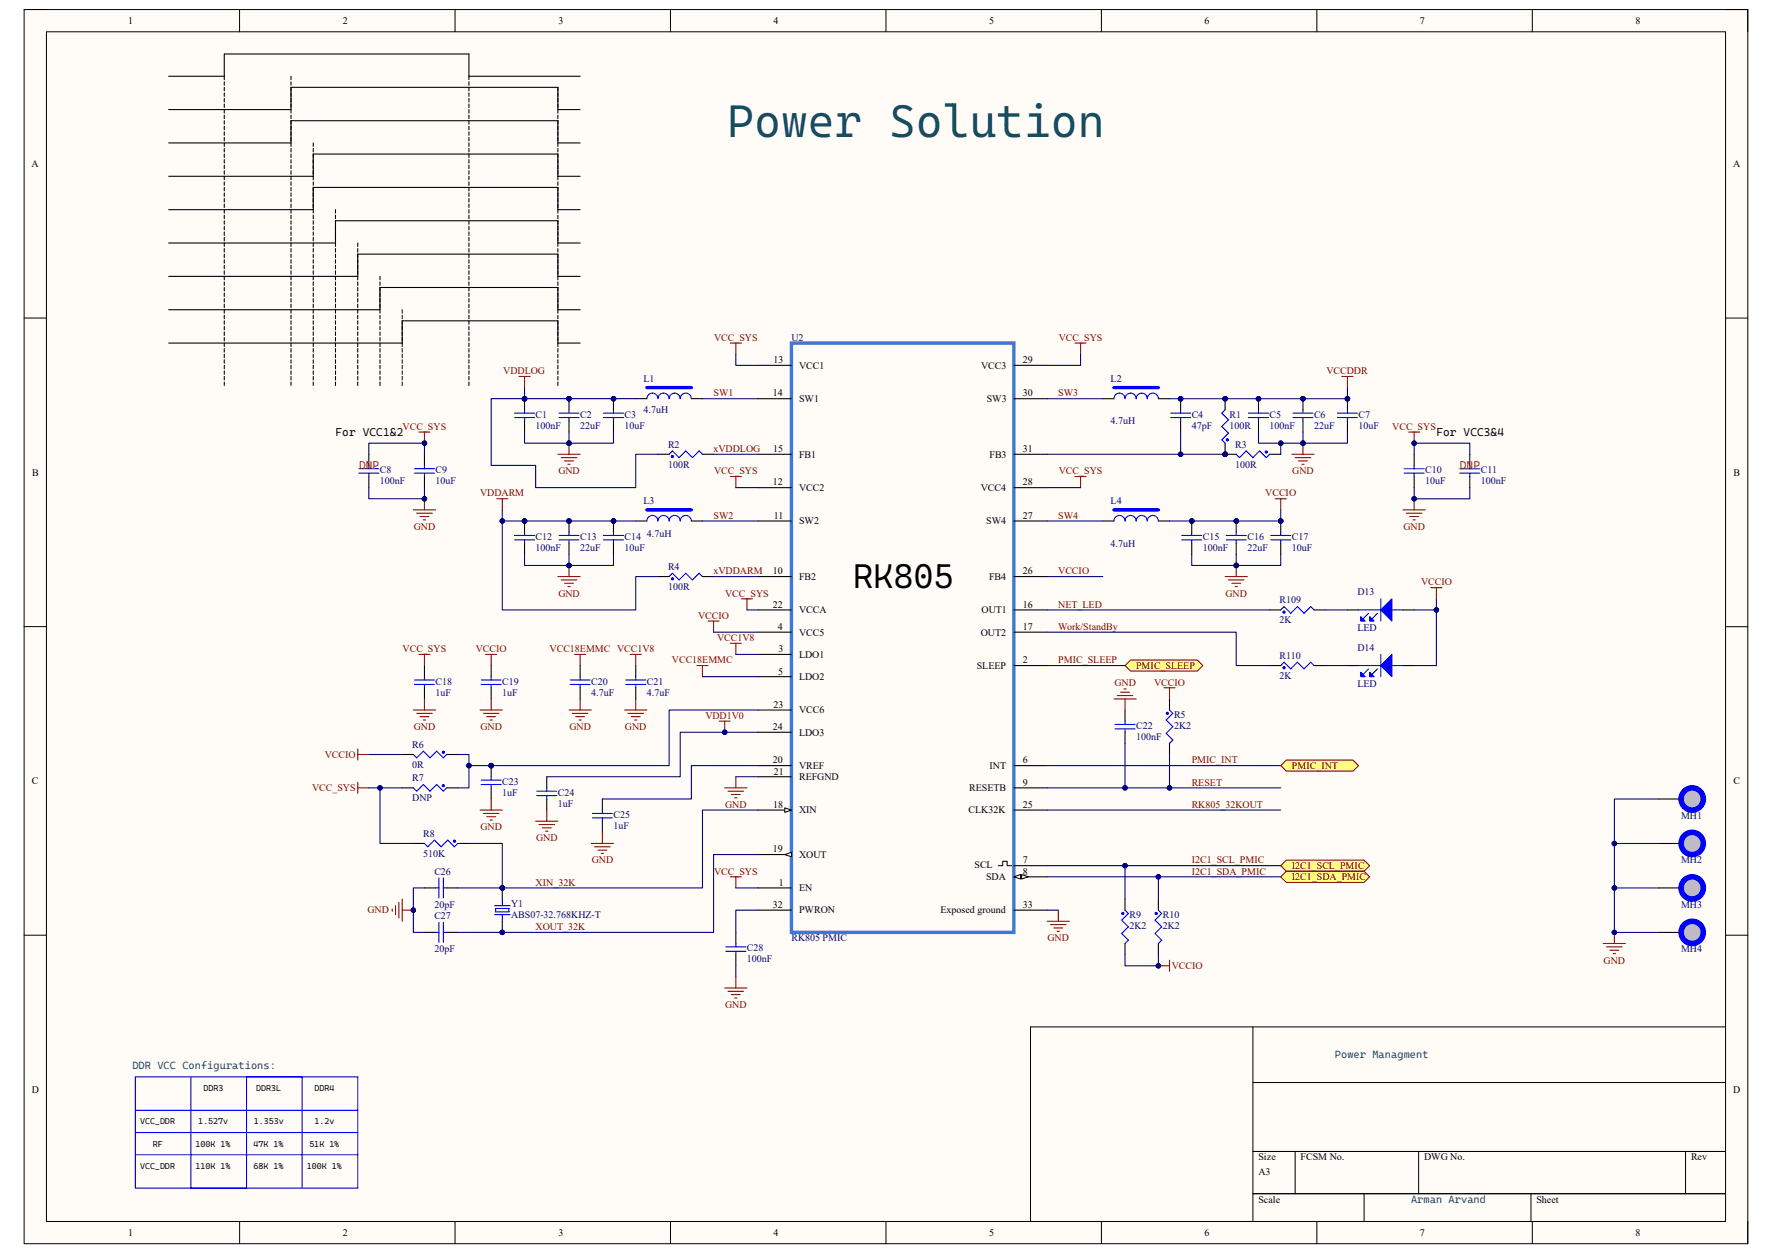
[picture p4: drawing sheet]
<svg xmlns="http://www.w3.org/2000/svg" width="420mm" height="297mm" viewBox="0 0 420 297" stroke-linecap="round" stroke-linejoin="round" font-family="sans-serif">
<defs><g id="words">
<text font-size="10.9" fill="#134f5c" x="172.4" y="32.4">Power Solution</text>
<text font-size="8.2" x="202.2" y="139.5">RK805</text>
<g font-size="2.7">
<text x="79.5" y="103.3">For VCC1&amp;2</text>
<text x="340.4" y="103.3">For VCC3&amp;4</text>
</g>
<g font-size="2.7" fill="#f00">
<text x="85.1" y="111.3">DNP</text>
<text x="346" y="111.3">DNP</text>
</g>
<g font-size="2.5" fill="#134f5c">
<text x="316.4" y="250.9">Power Managment</text>
<text x="31.4" y="253.5">DDR VCC Configurations:</text>
<text x="334.4" y="285.1">Arman Arvand</text>
</g>
<g font-size="2.4">
<text x="30.4" y="5.7">1</text>
<text x="81.2" y="5.7">2</text>
<text x="132.4" y="5.7">3</text>
<text x="183.3" y="5.7">4</text>
<text x="234.5" y="5.7">5</text>
<text x="285.5" y="5.7">6</text>
<text x="336.5" y="5.7">7</text>
<text x="387.6" y="5.7">8</text>
<text x="7.5" y="39.6">A</text>
<text x="410.8" y="39.6">A</text>
<text x="183.3" y="86.1">13</text>
<text x="189.4" y="87.4">VCC1</text>
<text x="232.5" y="87.4">VCC3</text>
<text x="242.4" y="86.1">29</text>
<text x="183.2" y="94">14</text>
<text x="189.4" y="95.3">SW1</text>
<text x="233.9" y="95.3">SW3</text>
<text x="242.4" y="94">30</text>
<text x="183.3" y="107.1">15</text>
<text x="242.4" y="107.1">31</text>
<text x="7.6" y="112.8">B</text>
<text x="189.4" y="108.5">FB1</text>
<text x="234.5" y="108.5">FB3</text>
<text x="410.9" y="112.8">B</text>
<text x="183.2" y="115.1">12</text>
<text x="189.4" y="116.4">VCC2</text>
<text x="232.5" y="116.4">VCC4</text>
<text x="242.4" y="115.1">28</text>
<text x="183.4" y="123">11</text>
<text x="189.4" y="124.3">SW2</text>
<text x="233.8" y="124.3">SW4</text>
<text x="242.4" y="123">27</text>
<text x="183.2" y="136.1">10</text>
<text x="189.4" y="137.5">FB2</text>
<text x="234.4" y="137.5">FB4</text>
<text x="242.4" y="136.1">26</text>
<text x="183.2" y="144.1">22</text>
<text x="184.4" y="149.4">4</text>
<text x="189.4" y="145.4">VCCA</text>
<text x="232.7" y="145.4">OUT1</text>
<text x="242.4" y="144.1">16</text>
<text x="242.4" y="149.4">17</text>
<text x="184.5" y="154.6">3</text>
<text x="189.4" y="155.9">LDO1</text>
<text x="189.4" y="150.7">VCC5</text>
<text x="232.5" y="150.7">OUT2</text>
<text x="184.4" y="159.9">5</text>
<text x="189.4" y="161.2">LDO2</text>
<text x="231.5" y="158.5">SLEEP</text>
<text x="242.4" y="157.2">2</text>
<text x="183.3" y="167.8">23</text>
<text x="183.2" y="173.1">24</text>
<text x="189.4" y="169.1">VCC6</text>
<text x="189.4" y="174.4">LDO3</text>
<text x="7.6" y="185.9">C</text>
<text x="183.2" y="181">20</text>
<text x="183.4" y="183.6">21</text>
<text x="189.4" y="182.3">VREF</text>
<text x="189.4" y="184.9">REFGND</text>
<text x="234.5" y="182.3">INT</text>
<text x="242.4" y="181">6</text>
<text x="410.8" y="185.9">C</text>
<text x="183.2" y="191.5">18</text>
<text x="229.7" y="187.5">RESETB</text>
<text x="242.4" y="186.2">9</text>
<text x="242.4" y="191.5">25</text>
<text x="189.4" y="192.8">XIN</text>
<text x="229.6" y="192.8">CLK32K</text>
<text x="183.2" y="202.1">19</text>
<text x="189.4" y="203.4">XOUT</text>
<text x="184.6" y="209.9">1</text>
<text x="231" y="205.9">SCL</text>
<text x="233.7" y="208.6">SDA</text>
<text x="242.4" y="204.7">7</text>
<text x="242.4" y="207.3">8</text>
<text x="183.2" y="215.2">32</text>
<text x="189.4" y="211.3">EN</text>
<text x="242.4" y="215.2">33</text>
<text x="189.4" y="216.5">PWRON</text>
<text x="222.9" y="216.5">Exposed ground</text>
<text x="7.5" y="259">D</text>
<text x="410.8" y="259">D</text>
<text x="298.3" y="275">Size</text>
<text x="308.3" y="275">FCSM No.</text>
<text x="337.5" y="275">DWG No.</text>
<text x="400.8" y="275">Rev</text>
<text x="298.3" y="278.5">A3</text>
<text x="298.3" y="285.1">Scale</text>
<text x="364.2" y="285.1">Sheet</text>
<text x="30.4" y="293">1</text>
<text x="81.2" y="293">2</text>
<text x="132.4" y="293">3</text>
<text x="183.3" y="293">4</text>
<text x="234.5" y="293">5</text>
<text x="285.5" y="293">6</text>
<text x="336.5" y="293">7</text>
<text x="387.6" y="293">8</text>
</g>
<g font-size="2.4" fill="#800000">
<text x="169.2" y="80.8">VCC_SYS</text>
<text x="251" y="80.8">VCC_SYS</text>
<text x="119.3" y="88.7">VDDLOG</text>
<text x="314.4" y="88.7">VCCDDR</text>
<text x="169.1" y="94">SW1</text>
<text x="250.8" y="94">SW3</text>
<text x="95.4" y="101.9">VCC_SYS</text>
<text x="330" y="101.9">VCC_SYS</text>
<text x="169.1" y="107.1">xVDDLOG</text>
<text x="132.3" y="112.4">GND</text>
<text x="169.2" y="112.4">VCC_SYS</text>
<text x="251" y="112.4">VCC_SYS</text>
<text x="306.3" y="112.4">GND</text>
<text x="113.8" y="117.7">VDDARM</text>
<text x="299.9" y="117.7">VCCIO</text>
<text x="98.1" y="125.6">GND</text>
<text x="169.1" y="123">SW2</text>
<text x="250.8" y="123">SW4</text>
<text x="332.7" y="125.6">GND</text>
<text x="169.1" y="136.1">xVDDARM</text>
<text x="250.8" y="136.1">VCCIO</text>
<text x="132.3" y="141.4">GND</text>
<text x="171.9" y="141.4">VCC_SYS</text>
<text x="290.4" y="141.4">GND</text>
<text x="336.8" y="138.8">VCCIO</text>
<text x="165.5" y="146.7">VCCIO</text>
<text x="250.8" y="144.1">NET_LED</text>
<text x="250.8" y="149.4">Work/StandBy</text>
<text x="95.4" y="154.6">VCC_SYS</text>
<text x="112.8" y="154.6">VCCIO</text>
<text x="130.3" y="154.6">VCC18EMMC VCC1V8</text>
<text x="170" y="152">VCC1V8</text>
<text x="159.3" y="157.2">VCC18EMMC</text>
<text x="250.8" y="157.2">PMIC_SLEEP</text>
<text x="269.3" y="158.5">PMIC_SLEEP</text>
<text x="264.1" y="162.5">GND</text>
<text x="273.5" y="162.5">VCCIO</text>
<text x="98.1" y="173.1">GND</text>
<text x="113.9" y="173.1">GND</text>
<text x="135" y="173.1">GND</text>
<text x="148.1" y="173.1">GND</text>
<text x="167.2" y="170.4">VDD1V0</text>
<text x="77" y="179.6">VCCIO</text>
<text x="282.4" y="181">PMIC_INT</text>
<text x="306.2" y="182.3">PMIC_INT</text>
<text x="74" y="187.5">VCC_SYS</text>
<text x="171.9" y="191.5">GND</text>
<text x="282.4" y="191.5">RK805_32KOUT</text>
<text x="282.4" y="186.2">RESET</text>
<text x="113.9" y="196.8">GND</text>
<text x="127" y="199.4">GND</text>
<text x="127" y="209.9">XIN_32K</text>
<text x="140.3" y="204.7">GND</text>
<text x="169.2" y="207.3">VCC_SYS</text>
<text x="282.4" y="207.3">I2C1_SDA_PMIC</text>
<text x="282.4" y="204.7">I2C1_SCL_PMIC</text>
<text x="306.2" y="206">I2C1_SCL_PMIC</text>
<text x="306.2" y="208.6">I2C1_SDA_PMIC</text>
<text x="87.1" y="216.5">GND</text>
<text x="127" y="220.5">XOUT_32K</text>
<text x="248.3" y="223.1">GND</text>
<text x="277.7" y="229.7">VCCIO</text>
<text x="380.1" y="228.4">GND</text>
<text x="171.9" y="238.9">GND</text>
</g>
<g font-size="2.4" fill="#000080">
<text x="187.6" y="80.8">U2</text>
<text x="152.5" y="90.6">L1</text>
<text x="263.2" y="90.6">L2</text>
<text x="127" y="99">C1</text>
<text x="127" y="101.6">100nF</text>
<text x="137.5" y="99">C2</text>
<text x="137.5" y="101.6">22uF</text>
<text x="148" y="99">C3</text>
<text x="148" y="101.6">10uF</text>
<text x="152.5" y="97.9">4.7uH</text>
<text x="263.2" y="100.6">4.7uH</text>
<text x="282.4" y="99">C4</text>
<text x="282.4" y="101.6">47pF</text>
<text x="291.4" y="99">R1</text>
<text x="291.4" y="101.6">100R</text>
<text x="300.9" y="99">C5</text>
<text x="300.9" y="101.6">100nF</text>
<text x="311.4" y="99">C6</text>
<text x="311.4" y="101.6">22uF</text>
<text x="322" y="99">C7</text>
<text x="322" y="101.6">10uF</text>
<text x="158.3" y="106.1">R2</text>
<text x="292.7" y="106.1">R3</text>
<text x="90" y="112.2">C8</text>
<text x="103.3" y="112.2">C9</text>
<text x="158.3" y="110.9">100R</text>
<text x="292.7" y="110.9">100R</text>
<text x="337.8" y="112.2">C10</text>
<text x="351" y="112.2">C11</text>
<text x="90" y="114.8">100nF</text>
<text x="103.3" y="114.8">10uF</text>
<text x="152.5" y="119.5">L3</text>
<text x="263.2" y="119.5">L4</text>
<text x="337.8" y="114.8">10uF</text>
<text x="351" y="114.8">100nF</text>
<text x="127" y="128">C12</text>
<text x="127" y="130.6">100nF</text>
<text x="137.5" y="128">C13</text>
<text x="137.5" y="130.6">22uF</text>
<text x="148" y="128">C14</text>
<text x="148" y="130.6">10uF</text>
<text x="153.3" y="127.2">4.7uH</text>
<text x="263.2" y="129.6">4.7uH</text>
<text x="285.1" y="128">C15</text>
<text x="285.1" y="130.6">100nF</text>
<text x="295.7" y="128">C16</text>
<text x="295.7" y="130.6">22uF</text>
<text x="306.2" y="128">C17</text>
<text x="306.2" y="130.6">10uF</text>
<text x="158.3" y="135.1">R4</text>
<text x="158.3" y="139.8">100R</text>
<text x="303.3" y="143">R109</text>
<text x="321.7" y="141.1">D13</text>
<text x="303.3" y="147.7">2K</text>
<text x="321.7" y="149.6">LED</text>
<text x="321.7" y="154.3">D14</text>
<text x="303.3" y="156.2">R110</text>
<text x="303.3" y="160.9">2K</text>
<text x="103.3" y="162.3">C18</text>
<text x="103.3" y="164.9">1uF</text>
<text x="119" y="162.3">C19</text>
<text x="119" y="164.9">1uF</text>
<text x="140.1" y="162.3">C20</text>
<text x="140.1" y="164.9">4.7uF</text>
<text x="153.3" y="162.3">C21</text>
<text x="153.3" y="164.9">4.7uF</text>
<text x="321.7" y="162.8">LED</text>
<text x="269.3" y="172.8">C22</text>
<text x="278.3" y="170.1">R5</text>
<text x="278.3" y="172.8">2K2</text>
<text x="97.7" y="177.2">R6</text>
<text x="269.3" y="175.4">100nF</text>
<text x="97.7" y="182">0R</text>
<text x="97.7" y="185.2">R7</text>
<text x="119" y="186">C23</text>
<text x="97.7" y="189.9">DNP</text>
<text x="119" y="188.6">1uF</text>
<text x="132.2" y="188.6">C24</text>
<text x="132.2" y="191.2">1uF</text>
<text x="145.4" y="193.9">C25</text>
<text x="145.4" y="196.5">1uF</text>
<text x="398.4" y="194.1">MH1</text>
<text x="100.3" y="198.4">R8</text>
<text x="100.3" y="203.1">510K</text>
<text x="103" y="207.3">C26</text>
<text x="398.4" y="204.7">MH2</text>
<text x="103" y="215.2">20pF</text>
<text x="121.2" y="215">Y1</text>
<text x="398.4" y="215.2">MH3</text>
<text x="103" y="217.8">C27</text>
<text x="121.2" y="217.6">ABS07-32.768KHZ-T</text>
<text x="267.7" y="217.6">R9</text>
<text x="267.7" y="220.2">2K2</text>
<text x="275.6" y="217.6">R10</text>
<text x="275.6" y="220.2">2K2</text>
<text x="103" y="225.8">20pF</text>
<text x="177" y="225.5">C28</text>
<text x="187.6" y="223.1">RK805 PMIC</text>
<text x="398.4" y="225.8">MH4</text>
<text x="177" y="228.1">100nF</text>
</g>
<g font-size="2">
<text x="48.2" y="258.6">DDR3</text>
<text x="60.7" y="258.6">DDR3L</text>
<text x="74.5" y="258.6">DDR4</text>
<text x="33.2" y="266.5">VCC_DDR</text>
<text x="47" y="266.5">1.527v</text>
<text x="60.2" y="266.5">1.353v</text>
<text x="74.5" y="266.5">1.2v</text>
<text x="36.2" y="271.8">RF</text>
<text x="46.4" y="271.8">100K 1%</text>
<text x="60.1" y="271.8">47K 1%</text>
<text x="73.3" y="271.8">51K 1%</text>
<text x="33.2" y="277.1">VCC_DDR</text>
<text x="46.4" y="277.1">110K 1%</text>
<text x="60.1" y="277.1">68K 1%</text>
<text x="72.7" y="277.1">100K 1%</text>
</g>
</g></defs>
<path d="M5.7 2.3h408.6v292.5h-408.6z" fill-rule="evenodd" fill="#fffcf8"/>
<path d="M5.7 2.3h408.6v292.5h-408.6z" fill="none" stroke="#000" stroke-width=".24"/>
<path d="M11 7.5h398v282h-398z" fill-rule="evenodd" fill="#fffcf8"/>
<g fill="none" stroke="#000" stroke-width=".24">
<path d="M5.7 2.3h5.3M11 7.5h398v282h-398zM56.8 2.3v5.2M107.8 2.3v5.2M158.9 2.3v5.2M210 2.3v5.2M261 2.3v5.2M312.1 2.3v5.2M363.2 2.3v5.2M409 2.3h5.3v5.2M5.7 75.4h5.3M409 75.4h5.3"/>
<path d="M5.7 148.5h5.3M409 148.5h5.3M236.6 205.2h1.1v-1h1v1h1.1M5.7 221.7h5.3M409 221.7h5.3M297 243.4v46.1M297 256.6h112M409 243.4h-164.8v46.1M297 272.9h112M307 272.9v10.1M336.2 272.9v10.1M399.5 272.9v10.1"/>
<path d="M56.8 289.5v5.3M107.9 289.5v5.3M158.9 289.5v5.3M210 289.5v5.3M261 289.5v5.3M297 283h112M312.1 289.5v5.3M323.3 283v6.5M362.9 283v6.5M363.2 289.5v5.3M414.3 289.5v5.3"/>
</g>
<path d="M187.6 81.3h52.7v139.7h-52.7z" fill="none" stroke="#3c78d8" stroke-width=".8"/>
<path d="M179.7 155.1h7.9M179.7 149.8h7.9M240.3 157.8h7.9M179.7 160.4h7.9M240.3 181.5h7.9M179.7 210.5h7.9M240.3 205.2h7.9M240.3 207.8h7.9" fill="none" stroke="#000" stroke-width=".25"/>
<path d="M240.3 207.8l1.6-.5v1.1z" fill="#f8fcff"/>
<path d="M240.3 207.8l1.6-.5v1.1z" fill="none" stroke="#000" stroke-width=".24"/>
<path d="M242.1 207.3l1.6 .5-1.6 .6z" fill="#f8fcff"/>
<path d="M242.1 207.3l1.6 .5-1.6 .6z" fill="none" stroke="#000" stroke-width=".24"/>
<path d="M179.7 86.6h7.9M179.7 94.5h7.9M179.7 115.6h7.9M179.7 107.7h7.9M179.7 136.7h7.9M179.7 123.5h7.9M240.3 144.6h7.9M240.3 149.8h7.9M179.7 192h7.9M240.3 186.8h7.9" fill="none" stroke="#000" stroke-width=".25"/>
<path d="M186 191.5l1.6 .5-1.6 .6z" fill="#f8fcff"/>
<path d="M186 191.5l1.6 .5-1.6 .6z" fill="none" stroke="#000" stroke-width=".24"/>
<path d="M179.7 202.6h7.9" fill="none" stroke="#000" stroke-width=".25"/>
<path d="M186 202.6l1.6-.6v1.1z" fill="#f8fcff"/>
<path d="M186 202.6l1.6-.6v1.1z" fill="none" stroke="#000" stroke-width=".24"/>
<g fill="none" stroke="#000" stroke-width=".25">
<path d="M150.7 94.5h2.6M163.9 94.5h2.6M240.3 86.6h7.9M240.3 94.5h7.9M261.4 94.5h2.6M274.6 94.5h2.6M240.3 115.6h7.9M240.3 107.7h7.9M150.7 123.5h2.6M163.9 123.5h2.6M240.3 136.7h7.9M240.3 123.5h7.9"/>
<path d="M261.4 123.5h2.6M274.6 123.5h2.6M179.7 144.6h7.9M179.7 168.3h7.9M179.7 173.6h7.9M179.7 181.5h7.9M179.7 184.1h7.9M240.3 192h7.9M179.7 215.7h7.9M240.3 215.7h7.9"/>
</g>
<path d="M153.3 94.5a1.32 1.32 0 0 1 1.3-1.3 1.32 1.32 0 0 1 1.4 1.3 1.32 1.32 0 0 1 1.3-1.3 1.32 1.32 0 0 1 1.3 1.3 1.32 1.32 0 0 1 1.3-1.3 1.32 1.32 0 0 1 1.3 1.3 1.32 1.32 0 0 1 1.3-1.3 1.32 1.32 0 0 1 1.4 1.3M264 94.5a1.32 1.32 0 0 1 1.3-1.3 1.32 1.32 0 0 1 1.3 1.3 1.32 1.32 0 0 1 1.4-1.3 1.32 1.32 0 0 1 1.3 1.3 1.32 1.32 0 0 1 1.3-1.3 1.32 1.32 0 0 1 1.3 1.3 1.32 1.32 0 0 1 1.3-1.3 1.32 1.32 0 0 1 1.4 1.3M153.3 123.5a1.32 1.32 0 0 1 1.3-1.3 1.32 1.32 0 0 1 1.4 1.3 1.32 1.32 0 0 1 1.3-1.3 1.32 1.32 0 0 1 1.3 1.3 1.32 1.32 0 0 1 1.3-1.3 1.32 1.32 0 0 1 1.3 1.3 1.32 1.32 0 0 1 1.3-1.3 1.32 1.32 0 0 1 1.4 1.3M264 123.5a1.32 1.32 0 0 1 1.3-1.3 1.32 1.32 0 0 1 1.3 1.3 1.32 1.32 0 0 1 1.4-1.3 1.32 1.32 0 0 1 1.3 1.3 1.32 1.32 0 0 1 1.3-1.3 1.32 1.32 0 0 1 1.3 1.3 1.32 1.32 0 0 1 1.3-1.3 1.32 1.32 0 0 1 1.4 1.3" fill="none" stroke="#00f" stroke-width=".25"/>
<path d="M153.3 91.9h10.6M264 91.9h10.6M153.3 120.9h10.6M264 120.9h10.6" fill="none" stroke="#00f" stroke-width=".8"/>
<path d="M173.1 81.3h2.6M174.4 81.3v2.7" fill="none" stroke="#800000" stroke-width=".25"/>
<circle cx="145.4" cy="94.5" r=".53" fill="#000080"/>
<circle cx="145.4" cy="94.5" r=".53" fill="none" stroke="#000080" stroke-width=".24"/>
<path d="M143 99h4.8M143 97.9h4.8M145.4 97.1v.8M145.4 99v.8" fill="none" stroke="#00f" stroke-width=".25"/>
<path d="M145.4 94.5v2.6" fill="none" stroke="#000" stroke-width=".25"/>
<circle cx="145.4" cy="94.5" r=".53" fill="#000080"/>
<circle cx="145.4" cy="94.5" r=".53" fill="none" stroke="#000080" stroke-width=".24"/>
<path d="M145.4 99.8v2.6" fill="none" stroke="#000" stroke-width=".25"/>
<circle cx="134.9" cy="94.5" r=".53" fill="#000080"/>
<circle cx="134.9" cy="94.5" r=".53" fill="none" stroke="#000080" stroke-width=".24"/>
<path d="M132.5 99h4.7M132.5 97.9h4.7M134.9 97.1v.8M134.9 99v.8" fill="none" stroke="#00f" stroke-width=".25"/>
<path d="M134.9 94.5v2.6" fill="none" stroke="#000" stroke-width=".25"/>
<circle cx="134.9" cy="94.5" r=".53" fill="#000080"/>
<circle cx="134.9" cy="94.5" r=".53" fill="none" stroke="#000080" stroke-width=".24"/>
<path d="M134.9 99.8v2.6" fill="none" stroke="#000" stroke-width=".25"/>
<circle cx="124.3" cy="94.5" r=".53" fill="#000080"/>
<circle cx="124.3" cy="94.5" r=".53" fill="none" stroke="#000080" stroke-width=".24"/>
<path d="M122 99h4.7M122 97.9h4.7M124.3 97.1v.8M124.3 99v.8" fill="none" stroke="#00f" stroke-width=".25"/>
<path d="M124.3 94.5v2.6" fill="none" stroke="#000" stroke-width=".25"/>
<circle cx="124.3" cy="94.5" r=".53" fill="#000080"/>
<circle cx="124.3" cy="94.5" r=".53" fill="none" stroke="#000080" stroke-width=".24"/>
<path d="M124.3 99.8v2.6" fill="none" stroke="#000" stroke-width=".25"/>
<path d="M132.2 107.7h5.3M133 108.5h3.7M133.8 109.3h2.1M134.6 110.1h.5M134.9 105v2.7" fill="none" stroke="#800000" stroke-width=".25"/>
<circle cx="134.9" cy="105" r=".53" fill="#000080"/>
<circle cx="134.9" cy="105" r=".53" fill="none" stroke="#000080" stroke-width=".24"/>
<path d="M123 89.2h2.6M124.3 89.2v2.7M99.3 102.4h2.6M100.6 102.4v2.6M173.1 113h2.6M174.4 113v2.6" fill="none" stroke="#800000" stroke-width=".25"/>
<path d="M98.2 112.2h4.8M98.2 111.1h4.8M100.6 110.3v.8M100.6 112.2v.8" fill="none" stroke="#00f" stroke-width=".25"/>
<path d="M100.6 107.7v2.6M100.6 113v2.6" fill="none" stroke="#000" stroke-width=".25"/>
<circle cx="100.6" cy="105" r=".53" fill="#000080"/>
<circle cx="100.6" cy="105" r=".53" fill="none" stroke="#000080" stroke-width=".24"/>
<path d="M100.6 118.2v2.7M98 120.9h5.2M98.8 121.7h3.6M99.5 122.4h2.2M100.3 123.2h.6" fill="none" stroke="#800000" stroke-width=".25"/>
<circle cx="100.6" cy="118.2" r=".53" fill="#000080"/>
<circle cx="100.6" cy="118.2" r=".53" fill="none" stroke="#000080" stroke-width=".24"/>
<circle cx="145.4" cy="123.5" r=".53" fill="#000080"/>
<circle cx="145.4" cy="123.5" r=".53" fill="none" stroke="#000080" stroke-width=".24"/>
<path d="M143 128h4.8M143 126.9h4.8M145.4 126.1v.8M145.4 128v.8" fill="none" stroke="#00f" stroke-width=".25"/>
<path d="M145.4 123.5v2.6" fill="none" stroke="#000" stroke-width=".25"/>
<circle cx="145.4" cy="123.5" r=".53" fill="#000080"/>
<circle cx="145.4" cy="123.5" r=".53" fill="none" stroke="#000080" stroke-width=".24"/>
<path d="M145.4 128.8v2.6" fill="none" stroke="#000" stroke-width=".25"/>
<circle cx="134.9" cy="123.5" r=".53" fill="#000080"/>
<circle cx="134.9" cy="123.5" r=".53" fill="none" stroke="#000080" stroke-width=".24"/>
<path d="M132.5 128h4.7M132.5 126.9h4.7M134.9 126.1v.8M134.9 128v.8" fill="none" stroke="#00f" stroke-width=".25"/>
<path d="M134.9 123.5v2.6" fill="none" stroke="#000" stroke-width=".25"/>
<circle cx="134.9" cy="123.5" r=".53" fill="#000080"/>
<circle cx="134.9" cy="123.5" r=".53" fill="none" stroke="#000080" stroke-width=".24"/>
<path d="M134.9 128.8v2.6" fill="none" stroke="#000" stroke-width=".25"/>
<circle cx="124.3" cy="123.5" r=".53" fill="#000080"/>
<circle cx="124.3" cy="123.5" r=".53" fill="none" stroke="#000080" stroke-width=".24"/>
<path d="M122 128h4.7M122 126.9h4.7M124.3 126.1v.8M124.3 128v.8" fill="none" stroke="#00f" stroke-width=".25"/>
<path d="M124.3 123.5v2.6" fill="none" stroke="#000" stroke-width=".25"/>
<circle cx="124.3" cy="123.5" r=".53" fill="#000080"/>
<circle cx="124.3" cy="123.5" r=".53" fill="none" stroke="#000080" stroke-width=".24"/>
<path d="M124.3 128.8v2.6" fill="none" stroke="#000" stroke-width=".25"/>
<path d="M132.2 136.7h5.3M133 137.5h3.7M133.8 138.3h2.1M134.6 139h.5M134.9 134v2.7" fill="none" stroke="#800000" stroke-width=".25"/>
<circle cx="134.9" cy="134" r=".53" fill="#000080"/>
<circle cx="134.9" cy="134" r=".53" fill="none" stroke="#000080" stroke-width=".24"/>
<path d="M117.7 118.2h2.7M119.1 118.2v2.7" fill="none" stroke="#800000" stroke-width=".25"/>
<circle cx="319.4" cy="94.5" r=".53" fill="#000080"/>
<circle cx="319.4" cy="94.5" r=".53" fill="none" stroke="#000080" stroke-width=".24"/>
<path d="M317 99h4.7M317 97.9h4.7M319.4 97.1v.8M319.4 99v.8" fill="none" stroke="#00f" stroke-width=".25"/>
<path d="M319.4 94.5v2.6" fill="none" stroke="#000" stroke-width=".25"/>
<circle cx="319.4" cy="94.5" r=".53" fill="#000080"/>
<circle cx="319.4" cy="94.5" r=".53" fill="none" stroke="#000080" stroke-width=".24"/>
<path d="M319.4 99.8v2.6" fill="none" stroke="#000" stroke-width=".25"/>
<circle cx="308.8" cy="94.5" r=".53" fill="#000080"/>
<circle cx="308.8" cy="94.5" r=".53" fill="none" stroke="#000080" stroke-width=".24"/>
<path d="M306.5 99h4.7M306.5 97.9h4.7M308.8 97.1v.8M308.8 99v.8" fill="none" stroke="#00f" stroke-width=".25"/>
<path d="M308.8 94.5v2.6" fill="none" stroke="#000" stroke-width=".25"/>
<circle cx="308.8" cy="94.5" r=".53" fill="#000080"/>
<circle cx="308.8" cy="94.5" r=".53" fill="none" stroke="#000080" stroke-width=".24"/>
<path d="M308.8 99.8v2.6" fill="none" stroke="#000" stroke-width=".25"/>
<circle cx="298.3" cy="94.5" r=".53" fill="#000080"/>
<circle cx="298.3" cy="94.5" r=".53" fill="none" stroke="#000080" stroke-width=".24"/>
<path d="M295.9 99h4.8M295.9 97.9h4.8M298.3 97.1v.8M298.3 99v.8" fill="none" stroke="#00f" stroke-width=".25"/>
<path d="M298.3 94.5v2.6" fill="none" stroke="#000" stroke-width=".25"/>
<circle cx="298.3" cy="94.5" r=".53" fill="#000080"/>
<circle cx="298.3" cy="94.5" r=".53" fill="none" stroke="#000080" stroke-width=".24"/>
<path d="M298.3 99.8v2.6" fill="none" stroke="#000" stroke-width=".25"/>
<circle cx="303.5" cy="123.5" r=".53" fill="#000080"/>
<circle cx="303.5" cy="123.5" r=".53" fill="none" stroke="#000080" stroke-width=".24"/>
<path d="M301.2 128h4.7M301.2 126.9h4.7M303.6 126.1v.8M303.6 128v.8" fill="none" stroke="#00f" stroke-width=".25"/>
<path d="M303.6 123.5v2.6" fill="none" stroke="#000" stroke-width=".25"/>
<circle cx="303.5" cy="123.5" r=".53" fill="#000080"/>
<circle cx="303.5" cy="123.5" r=".53" fill="none" stroke="#000080" stroke-width=".24"/>
<path d="M303.6 128.8v2.6" fill="none" stroke="#000" stroke-width=".25"/>
<circle cx="293" cy="123.5" r=".53" fill="#000080"/>
<circle cx="293" cy="123.5" r=".53" fill="none" stroke="#000080" stroke-width=".24"/>
<path d="M290.6 128h4.8M290.6 126.9h4.8M293 126.1v.8M293 128v.8" fill="none" stroke="#00f" stroke-width=".25"/>
<path d="M293 123.5v2.6" fill="none" stroke="#000" stroke-width=".25"/>
<circle cx="293" cy="123.5" r=".53" fill="#000080"/>
<circle cx="293" cy="123.5" r=".53" fill="none" stroke="#000080" stroke-width=".24"/>
<path d="M293 128.8v2.6" fill="none" stroke="#000" stroke-width=".25"/>
<circle cx="282.5" cy="123.5" r=".53" fill="#000080"/>
<circle cx="282.5" cy="123.5" r=".53" fill="none" stroke="#000080" stroke-width=".24"/>
<path d="M280.1 128h4.7M280.1 126.9h4.7M282.5 126.1v.8M282.5 128v.8" fill="none" stroke="#00f" stroke-width=".25"/>
<path d="M282.5 123.5v2.6" fill="none" stroke="#000" stroke-width=".25"/>
<circle cx="282.5" cy="123.5" r=".53" fill="#000080"/>
<circle cx="282.5" cy="123.5" r=".53" fill="none" stroke="#000080" stroke-width=".24"/>
<path d="M282.5 128.8v2.6" fill="none" stroke="#000" stroke-width=".25"/>
<path d="M306.2 107.7h5.3M307 108.5h3.7M307.8 109.3h2.1M308.6 110.1h.5M308.8 105.1v2.6" fill="none" stroke="#800000" stroke-width=".25"/>
<circle cx="308.8" cy="105.1" r=".53" fill="#000080"/>
<circle cx="308.8" cy="105.1" r=".53" fill="none" stroke="#000080" stroke-width=".24"/>
<path d="M290.4 136.7h5.2M291.2 137.5h3.7M292 138.3h2.1M292.7 139h.6M293 134v2.7" fill="none" stroke="#800000" stroke-width=".25"/>
<circle cx="293" cy="134" r=".53" fill="#000080"/>
<circle cx="293" cy="134" r=".53" fill="none" stroke="#000080" stroke-width=".24"/>
<path d="M254.8 81.3h2.6M256.1 81.3v2.7M318 89.2h2.7M319.4 89.2v2.7M254.8 113h2.6M256.1 113v2.6M302.2 118.2h2.7M303.6 118.2v2.7M333.9 102.4h2.6M335.2 102.4v2.7" fill="none" stroke="#800000" stroke-width=".25"/>
<path d="M332.8 112.2h4.7M332.8 111.1h4.7M335.2 110.3v.8M335.2 112.2v.8" fill="none" stroke="#00f" stroke-width=".25"/>
<path d="M335.2 107.7v2.6M335.2 113v2.6" fill="none" stroke="#000" stroke-width=".25"/>
<circle cx="335.2" cy="105.1" r=".53" fill="#000080"/>
<circle cx="335.2" cy="105.1" r=".53" fill="none" stroke="#000080" stroke-width=".24"/>
<path d="M335.2 118.2v2.7M332.5 120.9h5.3M333.3 121.7h3.7M334.1 122.4h2.1M334.9 123.2h.5" fill="none" stroke="#800000" stroke-width=".25"/>
<circle cx="335.2" cy="118.2" r=".53" fill="#000080"/>
<circle cx="335.2" cy="118.2" r=".53" fill="none" stroke="#000080" stroke-width=".24"/>
<path d="M158.6 107.7l.8-.8 1.6 1.6 1.5-1.6 1.6 1.6 1.6-1.6 .8 .8" fill="none" stroke="#00f" stroke-width=".25"/>
<circle cx="159.4" cy="108.2" r=".27" fill="#00f"/>
<g fill="none" stroke="#00f" stroke-width=".25">
<path d="M158.6 136.7l.8-.8 1.6 1.6 1.5-1.6 1.6 1.6 1.6-1.6 .8 .8"/>
<circle cx="159.4" cy="108.2" r=".27"/>
</g>
<path d="M156 107.7h2.6M166.5 107.7h2.6" fill="none" stroke="#000" stroke-width=".25"/>
<circle cx="159.4" cy="137.2" r=".27" fill="#00f"/>
<circle cx="159.4" cy="137.2" r=".27" fill="none" stroke="#00f" stroke-width=".25"/>
<path d="M156 136.7h2.6M166.5 136.7h2.6" fill="none" stroke="#000" stroke-width=".25"/>
<circle cx="290.4" cy="107.7" r=".53" fill="#000080"/>
<circle cx="290.4" cy="107.7" r=".53" fill="none" stroke="#000080" stroke-width=".24"/>
<circle cx="290.4" cy="94.5" r=".53" fill="#000080"/>
<circle cx="290.4" cy="94.5" r=".53" fill="none" stroke="#000080" stroke-width=".24"/>
<path d="M290.4 97.1l-.8 .8 1.6 1.6-1.6 1.6 1.6 1.6-1.6 1.6 .8 .8" fill="none" stroke="#00f" stroke-width=".25"/>
<circle cx="290.9" cy="104.3" r=".27" fill="#00f"/>
<circle cx="290.9" cy="104.3" r=".27" fill="none" stroke="#00f" stroke-width=".25"/>
<path d="M290.4 105.1v2.6" fill="none" stroke="#000" stroke-width=".25"/>
<circle cx="290.4" cy="107.7" r=".53" fill="#000080"/>
<circle cx="290.4" cy="107.7" r=".53" fill="none" stroke="#000080" stroke-width=".24"/>
<path d="M290.4 94.5v2.6" fill="none" stroke="#000" stroke-width=".25"/>
<circle cx="290.4" cy="94.5" r=".53" fill="#000080"/>
<circle cx="290.4" cy="94.5" r=".53" fill="none" stroke="#000080" stroke-width=".24"/>
<circle cx="290.4" cy="107.7" r=".53" fill="#000080"/>
<circle cx="290.4" cy="107.7" r=".53" fill="none" stroke="#000080" stroke-width=".24"/>
<path d="M293 107.7l.8 .8 1.6-1.6 1.6 1.6 1.5-1.6 1.6 1.6 .8-.8" fill="none" stroke="#00f" stroke-width=".25"/>
<circle cx="300.1" cy="107.2" r=".27" fill="#00f"/>
<circle cx="300.1" cy="107.2" r=".27" fill="none" stroke="#00f" stroke-width=".25"/>
<path d="M290.4 107.7h2.6M300.9 107.7h2.7" fill="none" stroke="#000" stroke-width=".25"/>
<circle cx="290.4" cy="107.7" r=".53" fill="#000080"/>
<circle cx="290.4" cy="107.7" r=".53" fill="none" stroke="#000080" stroke-width=".24"/>
<circle cx="279.8" cy="94.5" r=".53" fill="#000080"/>
<circle cx="279.8" cy="94.5" r=".53" fill="none" stroke="#000080" stroke-width=".24"/>
<path d="M277.5 99h4.7M277.5 97.9h4.7M279.8 97.1v.8M279.8 99v.8" fill="none" stroke="#00f" stroke-width=".25"/>
<path d="M279.8 94.5v2.6" fill="none" stroke="#000" stroke-width=".25"/>
<circle cx="279.8" cy="94.5" r=".53" fill="#000080"/>
<circle cx="279.8" cy="94.5" r=".53" fill="none" stroke="#000080" stroke-width=".24"/>
<path d="M279.8 99.8v2.6M100.6 157.8v2.6M116.4 157.8v2.6M137.5 157.8v2.6M150.7 157.8v2.6M100.6 163v2.7M116.4 163v2.7M137.5 163v2.7M150.7 163v2.7" fill="none" stroke="#000" stroke-width=".25"/>
<g fill="none" stroke="#00f" stroke-width=".25">
<path d="M98.2 162.2h4.8M98.2 161.2h4.8M100.6 160.4v.8M100.6 162.2v.8M114 162.2h4.8M114 161.2h4.8M116.4 160.4v.8M116.4 162.2v.8M135.1 162.2h4.8M135.1 161.2h4.8M137.5 160.4v.8M137.5 162.2v.8"/>
<path d="M148.3 162.2h4.8M148.3 161.2h4.8M150.7 160.4v.8M150.7 162.2v.8"/>
</g>
<g fill="none" stroke="#800000" stroke-width=".25">
<path d="M99.3 155.1h2.6M100.6 155.1v2.7M115.1 155.1h2.6M116.4 155.1v2.7M136.2 155.1h2.6M137.5 155.1v2.7M149.4 155.1h2.6M150.7 155.1v2.7M165.2 157.8h2.6M166.5 157.8v2.6M167.8 147.2h2.6M169.1 147.2v2.6"/>
<path d="M173.1 152.5h2.6M174.4 152.5v2.6M175.7 141.9h2.7M177 141.9v2.7M98 168.3h5.2M98.8 169.1h3.6M99.5 169.9h2.2M100.3 170.7h.6M100.6 165.7v2.6M113.8 168.3h5.3M114.6 169.1h3.7M115.4 169.9h2.1"/>
<path d="M116.2 170.7h.5M116.4 165.7v2.6M134.9 168.3h5.2M135.7 169.1h3.6M136.4 169.9h2.2M137.2 170.7h.6M137.5 165.7v2.6M148 168.3h5.3M148.8 169.1h3.7M149.6 169.9h2.1M150.4 170.7h.5M150.7 165.7v2.6"/>
</g>
<circle cx="116.4" cy="181.5" r=".53" fill="#000080"/>
<circle cx="116.4" cy="181.5" r=".53" fill="none" stroke="#000080" stroke-width=".24"/>
<path d="M114 186h4.8M114 184.9h4.8M116.4 184.1v.8M116.4 186v.8" fill="none" stroke="#00f" stroke-width=".25"/>
<path d="M116.4 181.5v2.6" fill="none" stroke="#000" stroke-width=".25"/>
<circle cx="116.4" cy="181.5" r=".53" fill="#000080"/>
<circle cx="116.4" cy="181.5" r=".53" fill="none" stroke="#000080" stroke-width=".24"/>
<path d="M116.4 186.8v2.6" fill="none" stroke="#000" stroke-width=".25"/>
<path d="M98 178.8l.8 .8 1.5-1.5 1.6 1.5 1.6-1.5 1.6 1.5 .8-.8" fill="none" stroke="#00f" stroke-width=".25"/>
<circle cx="105.1" cy="178.3" r=".27" fill="#00f"/>
<g fill="none" stroke="#00f" stroke-width=".25">
<path d="M98 186.8l.8 .7 1.5-1.5 1.6 1.5 1.6-1.5 1.6 1.5 .8-.7"/>
<circle cx="105.1" cy="178.3" r=".27"/>
</g>
<path d="M95.3 178.8h2.7M105.9 178.8h2.6" fill="none" stroke="#000" stroke-width=".25"/>
<circle cx="105.1" cy="186.2" r=".27" fill="#00f"/>
<circle cx="105.1" cy="186.2" r=".27" fill="none" stroke="#00f" stroke-width=".25"/>
<path d="M95.3 186.8h2.7M105.9 186.8h2.6" fill="none" stroke="#000" stroke-width=".25"/>
<path d="M84.8 177.5v2.7M84.8 178.8h2.6M170.4 170.9h2.7M171.8 170.9v2.7M84.8 185.4v2.7M84.8 186.8h2.6M113.8 192h5.3M114.6 192.8h3.7M115.4 193.6h2.1M116.2 194.4h.5M116.4 189.4v2.6" fill="none" stroke="#800000" stroke-width=".25"/>
<circle cx="171.8" cy="173.6" r=".53" fill="#000080"/>
<circle cx="171.8" cy="173.6" r=".53" fill="none" stroke="#000080" stroke-width=".24"/>
<path d="M127.2 188.6h4.8M127.2 187.5h4.8M129.6 186.8v.7M129.6 188.6v.8M140.4 193.9h4.8M140.4 192.8h4.8M142.8 192v.8M142.8 193.9v.8" fill="none" stroke="#00f" stroke-width=".25"/>
<path d="M129.6 184.1v2.7M129.6 189.4v2.6M142.8 189.4v2.6M142.8 194.7v2.6" fill="none" stroke="#000" stroke-width=".25"/>
<g fill="none" stroke="#800000" stroke-width=".25">
<path d="M127 194.7h5.2M127.8 195.5h3.6M128.5 196.2h2.2M129.3 197h.6M129.6 192v2.7M140.1 199.9h5.3M142.8 197.3v2.6M171.8 186.8h5.2M172.6 187.5h3.6M173.3 188.3h2.2M174.1 189.1h.6M174.4 184.1v2.7"/>
<path d="M140.9 200.7h3.7M141.7 201.5h2.1M142.5 202.3h.5"/>
</g>
<circle cx="119.1" cy="221" r=".53" fill="#000080"/>
<circle cx="119.1" cy="221" r=".53" fill="none" stroke="#000080" stroke-width=".24"/>
<circle cx="119.1" cy="210.5" r=".53" fill="#000080"/>
<circle cx="119.1" cy="210.5" r=".53" fill="none" stroke="#000080" stroke-width=".24"/>
<path d="M117.2 214.7h3.7M117.2 216.8h3.7M117.5 215.3h3.1v.8h-3.1zM119.1 213.1v1.6M119.1 216.8v1.6" fill="none" stroke="#00f" stroke-width=".25"/>
<path d="M119.1 218.4v2.6" fill="none" stroke="#000" stroke-width=".25"/>
<circle cx="119.1" cy="221" r=".53" fill="#000080"/>
<circle cx="119.1" cy="221" r=".53" fill="none" stroke="#000080" stroke-width=".24"/>
<path d="M119.1 210.5v2.6" fill="none" stroke="#000" stroke-width=".25"/>
<circle cx="119.1" cy="210.5" r=".53" fill="#000080"/>
<circle cx="119.1" cy="210.5" r=".53" fill="none" stroke="#000080" stroke-width=".24"/>
<path d="M103.2 210.5h.8M104 208.1v4.7M104 218.6v4.8M105.1 208.1v4.7M105.1 218.6v4.8M105.1 210.5h.8M103.2 221h.8M105.1 221h.8" fill="none" stroke="#00f" stroke-width=".25"/>
<path d="M100.6 210.5h2.6M105.9 210.5h2.6M100.6 221h2.6M105.9 221h2.6" fill="none" stroke="#000" stroke-width=".25"/>
<path d="M93 215.5v.5M93.7 214.7v2.1M94.5 213.9v3.7M95.3 213.1v5.3M95.3 215.7h2.7" fill="none" stroke="#800000" stroke-width=".25"/>
<circle cx="98" cy="215.7" r=".53" fill="#000080"/>
<circle cx="98" cy="215.7" r=".53" fill="none" stroke="#000080" stroke-width=".24"/>
<path d="M100.6 199.9l.8 .8 1.6-1.6 1.6 1.6 1.5-1.6 1.6 1.6 .8-.8" fill="none" stroke="#00f" stroke-width=".25"/>
<circle cx="107.7" cy="199.4" r=".27" fill="#00f"/>
<g fill="none" stroke="#00f" stroke-width=".25">
<path d="M274.6 215.7l.7 .8-1.5 1.6 1.5 1.6-1.5 1.6 1.5 1.6-.7 .7M172 224.4h4.8M172 225.5h4.8M174.4 223.6v.8M174.4 225.5v.8"/>
<circle cx="107.7" cy="199.4" r=".27"/>
</g>
<path d="M98 199.9h2.6M108.5 199.9h2.6M174.4 221v2.6M174.4 226.3v2.6" fill="none" stroke="#000" stroke-width=".25"/>
<path d="M173.1 207.8h2.6M174.4 207.8v2.7M248.2 218.4h5.3M249 219.2h3.7M249.8 220h2.1M250.8 215.7v2.7M171.8 234.2h5.2M172.6 235h3.6M173.3 235.8h2.2M174.1 236.6h.6M174.4 231.6v2.6M250.6 220.8h.5" fill="none" stroke="#800000" stroke-width=".25"/>
<circle cx="274" cy="216.5" r=".27" fill="#00f"/>
<g fill="none" stroke="#00f" stroke-width=".25">
<path d="M266.6 215.7l.8 .8-1.5 1.6 1.5 1.6-1.5 1.6 1.5 1.6-.8 .7"/>
<circle cx="274" cy="216.5" r=".27"/>
</g>
<path d="M274.6 213.1v2.6M274.6 223.6v2.7" fill="none" stroke="#000" stroke-width=".25"/>
<circle cx="266.1" cy="216.5" r=".27" fill="#00f"/>
<circle cx="266.1" cy="216.5" r=".27" fill="none" stroke="#00f" stroke-width=".25"/>
<path d="M266.6 213.1v2.6M266.6 223.6v2.7" fill="none" stroke="#000" stroke-width=".25"/>
<path d="M274.6 228.9h2.6M277.2 227.6v2.6" fill="none" stroke="#800000" stroke-width=".25"/>
<circle cx="274.6" cy="228.9" r=".53" fill="#000080"/>
<circle cx="274.6" cy="228.9" r=".53" fill="none" stroke="#000080" stroke-width=".24"/>
<path d="M277.2 168.3l.8 .8-1.6 1.6 1.6 1.6-1.6 1.5 1.6 1.6-.8 .8" fill="none" stroke="#00f" stroke-width=".25"/>
<circle cx="276.7" cy="169.1" r=".27" fill="#00f"/>
<g fill="none" stroke="#00f" stroke-width=".25">
<path d="M85 112.2h4.8M85 111.1h4.8M87.4 110.3v.8M87.4 112.2v.8M346 112.2h4.7M346 111.1h4.7M348.4 110.3v.8M348.4 112.2v.8M264.3 171.7h4.7M264.3 172.8h4.7M266.6 170.9v.8M266.6 172.8v.8"/>
<path d="M32.1 255.3h52.7v26.3h-52.7zM45.3 255.3v26.3M58.4 255.3v26.3M71.6 255.3v26.3M32.1 273.7h52.7M32.1 268.5h52.7M32.1 263.2h52.7"/>
<circle cx="276.7" cy="169.1" r=".27"/>
</g>
<path d="M87.4 107.7v2.6M87.4 113v2.6M348.4 107.7v2.6M348.4 113v2.6M266.6 168.3v2.6M266.6 173.6v2.6M277.2 165.7v2.6M277.2 176.2v2.6M393.2 189.4h5.2" fill="none" stroke="#000" stroke-width=".25"/>
<path d="M264 165.7h5.3M264.8 164.9h3.7M265.6 164.1h2.1M266.4 163.3h.5M266.6 165.7v2.6M275.9 163h2.6M277.2 163v2.7" fill="none" stroke="#800000" stroke-width=".25"/>
<circle cx="401.1" cy="189.4" r="2.63" fill="#c0c0c0"/>
<circle cx="401.1" cy="189.4" r="2.63" fill="none" stroke="#00f" stroke-width="1.3"/>
<path d="M393.2 199.9h5.2" fill="none" stroke="#000" stroke-width=".25"/>
<circle cx="401.1" cy="199.9" r="2.63" fill="#c0c0c0"/>
<circle cx="401.1" cy="199.9" r="2.63" fill="none" stroke="#00f" stroke-width="1.3"/>
<path d="M393.2 210.5h5.2" fill="none" stroke="#000" stroke-width=".25"/>
<circle cx="401.1" cy="210.5" r="2.63" fill="#c0c0c0"/>
<circle cx="401.1" cy="210.5" r="2.63" fill="none" stroke="#00f" stroke-width="1.3"/>
<path d="M393.2 221h5.2" fill="none" stroke="#000" stroke-width=".25"/>
<circle cx="401.1" cy="221" r="2.63" fill="#c0c0c0"/>
<circle cx="401.1" cy="221" r="2.63" fill="none" stroke="#00f" stroke-width="1.3"/>
<path d="M380 223.6h5.3M380.8 224.5h3.7M381.6 225.2h2.1M382.4 226h.5M382.6 221v2.6" fill="none" stroke="#800000" stroke-width=".25"/>
<circle cx="382.6" cy="221" r=".53" fill="#000080"/>
<circle cx="382.6" cy="221" r=".53" fill="none" stroke="#000080" stroke-width=".24"/>
<g fill="none" stroke="#000" stroke-width=".25">
<path d="M40 18.1h13.2M53.2 18.9v-6.1h57.9v6.1M53.2 19.4v.8M69 18.1v.8M69 19.4v.8M111.1 18.1h26.4M111.1 19.4v.8M40 26h29M40 33.9h29M53.2 20.7v.8M53.2 22v.8M53.2 23.3v.9"/>
<path d="M53.2 24.7v.8M53.2 26v.8M53.2 27.3v.8M53.2 28.6v.8M53.2 29.9v.9M53.2 31.2v.9M53.2 32.6v.8M53.2 33.9v.8M53.2 35.2v.8M53.2 36.5v.8M53.2 37.8v.9M53.2 39.2v.8"/>
<path d="M69 26.8v-6.1h63.2v6.1M69 27.3v.8M69 34.7v-6.1h63.2v6.1M69 35.2v.8M69 36.5v.8M69 37.8v.9M69 39.2v.8M74.2 33.9v.8M74.2 35.2v.8M111.1 20.7v.8M111.1 22v.8M111.1 23.3v.9"/>
<path d="M111.1 24.7v.8M111.1 26v.8M111.1 27.3v.8M111.1 28.6v.8M111.1 29.9v.9M111.1 31.2v.9M111.1 32.6v.8M111.1 33.9v.8M111.1 35.2v.8M111.1 36.5v.8M111.1 37.8v.9M111.1 39.2v.8"/>
<path d="M132.2 26h5.3M132.2 27.3v.8M132.2 35.2v.8M132.2 33.9h5.3M40 41.8h34.2M40 49.7h34.2M40 57.6h39.5M53.2 40.5v.8M53.2 41.8v.8M53.2 43.1v.8M53.2 44.4v.8M53.2 45.7v.9"/>
<path d="M53.2 47.1v.8M53.2 48.4v.8M53.2 49.7v.8M53.2 51v.8M53.2 52.3v.9M53.2 53.6v.9M53.2 55v.8M53.2 56.3v.8M53.2 57.6v.8M53.2 58.9v.8M69 40.5v.8M69 41.8v.8"/>
<path d="M69 43.1v.8M69 44.4v.8M69 45.7v.9M69 47.1v.8M69 48.4v.8M69 49.7v.8M69 51v.8M69 52.3v.9M69 53.6v.9M69 55v.8M69 56.3v.8M69 57.6v.8"/>
<path d="M69 58.9v.8M74.2 42.6v-6.1h58v6.1M74.2 50.5v-6.1h58v6.1M74.2 43.1v.8M74.2 51v.8M74.2 52.3v.9M74.2 53.6v.9M74.2 55v.8M74.2 56.3v.8M74.2 57.6v.8M74.2 58.9v.8M79.5 58.4v-6.1h52.7v6.1"/>
<path d="M79.5 49.7v.8M79.5 51v.8M79.5 58.9v.8M84.8 57.6v.8M84.8 58.9v.8M111.1 40.5v.8M111.1 41.8v.8M111.1 43.1v.8M111.1 44.4v.8M111.1 45.7v.9M111.1 47.1v.8M111.1 48.4v.8"/>
<path d="M111.1 49.7v.8M111.1 51v.8M111.1 52.3v.9M111.1 53.7v.8M111.1 55v.8M111.1 56.3v.8M111.1 57.6v.8M111.1 58.9v.8M132.2 43.1v.8M132.2 51v.8M132.2 58.9v.8M132.2 41.8h5.3"/>
<path d="M132.2 49.7h5.3M132.2 57.6h5.3M40 65.5h44.8M40 73.4h50.1M53.2 60.2v.9M53.2 61.6v.8M53.2 62.9v.8M53.2 64.2v.8M53.2 65.5v.8M53.2 66.8v.9M53.2 68.1v.9M53.2 69.5v.8"/>
<path d="M53.2 70.8v.8M53.2 72.1v.8M53.2 73.4v.8M53.2 74.7v.9M53.2 76.1v.8M53.2 77.4v.8M53.2 78.7v.8M69 60.2v.9M69 61.6v.8M69 62.9v.8M69 64.2v.8M69 65.5v.8"/>
<path d="M69 66.8v.9M69 68.1v.9M69 69.5v.8M69 70.8v.8M69 72.1v.8M69 73.4v.8M69 74.7v.9M69 76.1v.8M69 77.4v.8M69 78.7v.8M74.2 60.2v.9M74.2 61.6v.8"/>
<path d="M74.2 62.9v.8M74.2 64.2v.8M74.2 65.5v.8M74.2 66.8v.9M74.2 68.1v.9M74.2 69.5v.8M74.2 70.8v.8M74.2 72.1v.8M74.2 73.4v.8M74.2 74.7v.9M74.2 76.1v.8M74.2 77.4v.8"/>
<path d="M74.2 78.7v.8M79.5 60.2v.9M79.5 61.6v.8M79.5 62.9v.8M79.5 64.2v.8M79.5 65.5v.8M79.5 66.8v.9M79.5 68.1v.9M79.5 69.5v.8M79.5 70.8v.8M79.5 72.1v.8M79.5 73.4v.8"/>
<path d="M79.5 74.7v.9M79.5 76.1v.8M79.5 77.4v.8M79.5 78.7v.8M84.8 66.3v-6.1h47.4v6.1M84.8 66.8v.9M84.8 68.1v.9M84.8 69.5v.8M84.8 70.8v.8M84.8 72.1v.8M84.8 73.4v.8M84.8 74.7v.9"/>
<path d="M84.8 76.1v.8M84.8 77.4v.8M84.8 78.7v.8M90.1 74.2v-6.1h42.1v6.1M90.1 65.5v.8M90.1 66.8v.9M90.1 74.7v.9M90.1 76.1v.8M90.1 77.4v.8M90.1 78.7v.8M95.3 73.4v.8M95.3 74.7v.9"/>
<path d="M111.1 60.2v.9M111.1 61.6v.8M111.1 62.9v.8M111.1 64.2v.8M111.1 65.5v.8M111.1 66.8v.9M111.1 68.1v.9M111.1 69.5v.8M111.1 70.8v.8M111.1 72.1v.8M111.1 73.4v.8M111.1 74.7v.9"/>
<path d="M111.1 76.1v.8M111.1 77.4v.8M111.1 78.7v.8M132.2 66.8v.9M132.2 74.7v.9M132.2 65.5h5.3M132.2 73.4h5.3M40 81.3h55.3M53.2 80v.8M53.2 81.3v.8M53.2 82.6v.9M53.2 84v.8"/>
<path d="M53.2 85.3v.8M53.2 86.6v.8M53.2 87.9v.8M53.2 89.2v.9M53.2 90.6v.8M69 80v.8M69 81.3v.8M69 82.6v.9M69 84v.8M69 85.3v.8M69 86.6v.8M69 87.9v.8"/>
<path d="M69 89.2v.9M69 90.6v.8M74.2 80v.8M74.2 81.3v.8M74.2 82.6v.9M74.2 84v.8M74.2 85.3v.8M74.2 86.6v.8M74.2 87.9v.8M74.2 89.2v.9M74.2 90.6v.8M79.5 80v.8"/>
<path d="M79.5 81.3v.8M79.5 82.6v.9M79.5 84v.8M79.5 85.3v.8M79.5 86.6v.8M79.5 87.9v.8M79.5 89.2v.9M79.5 90.6v.8M84.8 80v.8M84.8 81.3v.8M84.8 82.6v.9M84.8 84v.8"/>
<path d="M84.8 85.3v.8M84.8 86.6v.8M84.8 87.9v.8M84.8 89.2v.9M84.8 90.6v.8M90.1 80v.8M90.1 81.3v.8M90.1 82.6v.9M90.1 84v.8M90.1 85.3v.8M90.1 86.6v.8M90.1 87.9v.8"/>
<path d="M90.1 89.2v.9M90.1 90.6v.8M95.3 82.1v-6h36.9v6M95.3 82.6v.9M95.3 84v.8M95.3 85.3v.8M95.3 86.6v.8M95.3 87.9v.8M95.3 89.2v.9M95.3 90.6v.8M111.1 80v.8M111.1 81.3v.8"/>
<path d="M111.1 82.6v.9M111.1 84v.8M111.1 85.3v.8M111.1 86.6v.8M111.1 87.9v.8M111.1 89.2v.9M111.1 90.6v.8M132.2 82.6v.9M132.2 84v.8M132.2 85.3v.8M132.2 86.6v.8M132.2 87.9v.8"/>
<path d="M132.2 89.2v.9M132.2 90.6v.8M132.2 81.3h5.3"/>
</g>
<path d="M329.9 141.9v5.3l-2.6-2.6z" fill="#00f"/>
<path d="M329.9 141.9v5.3l-2.6-2.6z" fill="none" stroke="#00f" stroke-width=".25"/>
<path d="M324.6 146.2l1.1 1h-1.1z" fill="#00f"/>
<path d="M324.6 146.2l1.1 1h-1.1z" fill="none" stroke="#00f" stroke-width=".25"/>
<path d="M322.5 146.2l1.1 1h-1.1z" fill="#00f"/>
<path d="M322 144.6h5.3M322.5 146.2l1.1 1h-1.1zM324.4 145.4l-1.4 1.3M326.5 145.4l-1.3 1.3M327.3 141.9v5.3M329.9 144.6h2.6" fill="none" stroke="#00f" stroke-width=".25"/>
<path d="M319.4 144.6h2.6M332.5 144.6h2.7" fill="none" stroke="#000" stroke-width=".25"/>
<path d="M304.9 203.9h18.4l1.3 1.3-1.3 1.3h-18.4l-1.3-1.3z" fill-rule="evenodd" fill="#ffff80"/>
<path d="M304.9 203.9h18.4l1.3 1.3-1.3 1.3h-18.4l-1.3-1.3z" fill="none" stroke="#800000" stroke-width=".24"/>
<path d="M304.9 206.5h18.4l1.3 1.3-1.3 1.4h-18.4l-1.3-1.4z" fill-rule="evenodd" fill="#ffff80"/>
<path d="M304.9 206.5h18.4l1.3 1.3-1.3 1.4h-18.4l-1.3-1.4z" fill="none" stroke="#800000" stroke-width=".24"/>
<path d="M266.6 157.8l1.4-1.4h15.8l1.3 1.4-1.3 1.3h-15.8z" fill-rule="evenodd" fill="#ffff80"/>
<path d="M266.6 157.8l1.4-1.4h15.8l1.3 1.4-1.3 1.3h-15.8z" fill="none" stroke="#800000" stroke-width=".24"/>
<path d="M303.6 144.6l.7-.8 1.6 1.6 1.6-1.6 1.6 1.6 1.6-1.6 .8 .8" fill="none" stroke="#00f" stroke-width=".25"/>
<circle cx="304.3" cy="145.1" r=".27" fill="#00f"/>
<g fill="none" stroke="#00f" stroke-width=".25">
<path d="M303.6 157.8l.7-.8 1.6 1.5 1.6-1.5 1.6 1.5 1.6-1.5 .8 .8"/>
<circle cx="304.3" cy="145.1" r=".27"/>
</g>
<path d="M300.9 144.6h2.7M311.5 144.6h2.6" fill="none" stroke="#000" stroke-width=".25"/>
<path d="M339.1 139.3h2.7M340.4 139.3v2.6" fill="none" stroke="#800000" stroke-width=".25"/>
<circle cx="304.3" cy="158.3" r=".27" fill="#00f"/>
<circle cx="304.3" cy="158.3" r=".27" fill="none" stroke="#00f" stroke-width=".25"/>
<path d="M300.9 157.8h2.7M311.5 157.8h2.6" fill="none" stroke="#000" stroke-width=".25"/>
<path d="M329.9 155.1v5.3l-2.6-2.6z" fill="#00f"/>
<path d="M329.9 155.1v5.3l-2.6-2.6z" fill="none" stroke="#00f" stroke-width=".25"/>
<path d="M324.6 159.3l1.1 1.1h-1.1z" fill="#00f"/>
<path d="M324.6 159.3l1.1 1.1h-1.1z" fill="none" stroke="#00f" stroke-width=".25"/>
<path d="M322.5 159.3l1.1 1.1h-1.1z" fill="#00f"/>
<path d="M322 157.8h5.3M322.5 159.3l1.1 1.1h-1.1zM324.4 158.5l-1.4 1.4M326.5 158.5l-1.3 1.4M327.3 155.1v5.3M329.9 157.8h2.6" fill="none" stroke="#00f" stroke-width=".25"/>
<path d="M319.4 157.8h2.6M332.5 157.8h2.7" fill="none" stroke="#000" stroke-width=".25"/>
<path d="M166.5 94.5h13.2M174.4 84v2.6h5.3M134.9 102.4v2.6" fill="none" stroke="#000080" stroke-width=".25"/>
<circle cx="134.9" cy="105" r=".53" fill="#000080"/>
<circle cx="134.9" cy="105" r=".53" fill="none" stroke="#000080" stroke-width=".24"/>
<path d="M124.3 91.9v2.6" fill="none" stroke="#000080" stroke-width=".25"/>
<circle cx="124.3" cy="94.5" r=".53" fill="#000080"/>
<circle cx="124.3" cy="94.5" r=".53" fill="none" stroke="#000080" stroke-width=".24"/>
<path d="M124.3 94.5h26.4M174.4 115.6h5.3M166.5 123.5h13.2" fill="none" stroke="#000080" stroke-width=".25"/>
<circle cx="145.4" cy="94.5" r=".53" fill="#000080"/>
<circle cx="145.4" cy="94.5" r=".53" fill="none" stroke="#000080" stroke-width=".24"/>
<circle cx="134.9" cy="94.5" r=".53" fill="#000080"/>
<circle cx="134.9" cy="94.5" r=".53" fill="none" stroke="#000080" stroke-width=".24"/>
<circle cx="124.3" cy="94.5" r=".53" fill="#000080"/>
<circle cx="124.3" cy="94.5" r=".53" fill="none" stroke="#000080" stroke-width=".24"/>
<path d="M124.3 102.4v2.6h21.1v-2.6" fill="none" stroke="#000080" stroke-width=".25"/>
<circle cx="134.9" cy="105" r=".53" fill="#000080"/>
<circle cx="134.9" cy="105" r=".53" fill="none" stroke="#000080" stroke-width=".24"/>
<path d="M124.3 131.4v2.6h21.1v-2.6" fill="none" stroke="#000080" stroke-width=".25"/>
<circle cx="134.9" cy="134" r=".53" fill="#000080"/>
<circle cx="134.9" cy="134" r=".53" fill="none" stroke="#000080" stroke-width=".24"/>
<path d="M134.9 131.4v2.6" fill="none" stroke="#000080" stroke-width=".25"/>
<circle cx="134.9" cy="134" r=".53" fill="#000080"/>
<circle cx="134.9" cy="134" r=".53" fill="none" stroke="#000080" stroke-width=".24"/>
<path d="M248.2 94.5h13.2M308.8 102.4v2.7M248.2 123.5h13.2" fill="none" stroke="#000080" stroke-width=".25"/>
<circle cx="308.8" cy="105.1" r=".53" fill="#000080"/>
<circle cx="308.8" cy="105.1" r=".53" fill="none" stroke="#000080" stroke-width=".24"/>
<path d="M293 131.4v2.6" fill="none" stroke="#000080" stroke-width=".25"/>
<circle cx="293" cy="134" r=".53" fill="#000080"/>
<circle cx="293" cy="134" r=".53" fill="none" stroke="#000080" stroke-width=".24"/>
<path d="M282.5 131.4v2.6h21.1v-2.6" fill="none" stroke="#000080" stroke-width=".25"/>
<circle cx="293" cy="134" r=".53" fill="#000080"/>
<circle cx="293" cy="134" r=".53" fill="none" stroke="#000080" stroke-width=".24"/>
<path d="M303.6 120.9v2.6h-26.4" fill="none" stroke="#000080" stroke-width=".25"/>
<circle cx="282.5" cy="123.5" r=".53" fill="#000080"/>
<circle cx="282.5" cy="123.5" r=".53" fill="none" stroke="#000080" stroke-width=".24"/>
<circle cx="293" cy="123.5" r=".53" fill="#000080"/>
<circle cx="293" cy="123.5" r=".53" fill="none" stroke="#000080" stroke-width=".24"/>
<circle cx="303.5" cy="123.5" r=".53" fill="#000080"/>
<circle cx="303.5" cy="123.5" r=".53" fill="none" stroke="#000080" stroke-width=".24"/>
<path d="M319.4 91.9v2.6h-42.2" fill="none" stroke="#000080" stroke-width=".25"/>
<circle cx="279.8" cy="94.5" r=".53" fill="#000080"/>
<circle cx="279.8" cy="94.5" r=".53" fill="none" stroke="#000080" stroke-width=".24"/>
<circle cx="290.4" cy="94.5" r=".53" fill="#000080"/>
<circle cx="290.4" cy="94.5" r=".53" fill="none" stroke="#000080" stroke-width=".24"/>
<circle cx="298.3" cy="94.5" r=".53" fill="#000080"/>
<circle cx="298.3" cy="94.5" r=".53" fill="none" stroke="#000080" stroke-width=".24"/>
<circle cx="308.8" cy="94.5" r=".53" fill="#000080"/>
<circle cx="308.8" cy="94.5" r=".53" fill="none" stroke="#000080" stroke-width=".24"/>
<circle cx="319.4" cy="94.5" r=".53" fill="#000080"/>
<circle cx="319.4" cy="94.5" r=".53" fill="none" stroke="#000080" stroke-width=".24"/>
<path d="M124.3 94.5h-7.9v15.8h10.6v5.3h23.7v-7.9h5.3M256.1 84v2.6h-7.9M169.1 107.7h10.6M248.2 115.6h7.9" fill="none" stroke="#000080" stroke-width=".25"/>
<circle cx="124.3" cy="94.5" r=".53" fill="#000080"/>
<circle cx="124.3" cy="94.5" r=".53" fill="none" stroke="#000080" stroke-width=".24"/>
<path d="M124.3 123.5h-5.2v21.1h31.6v-7.9h5.3M169.1 136.7h10.6" fill="none" stroke="#000080" stroke-width=".25"/>
<circle cx="119.1" cy="123.5" r=".53" fill="#000080"/>
<circle cx="119.1" cy="123.5" r=".53" fill="none" stroke="#000080" stroke-width=".24"/>
<circle cx="124.3" cy="123.5" r=".53" fill="#000080"/>
<circle cx="124.3" cy="123.5" r=".53" fill="none" stroke="#000080" stroke-width=".24"/>
<path d="M298.3 102.4v2.7h21.1v-2.7M248.2 136.7h13.2" fill="none" stroke="#000080" stroke-width=".25"/>
<circle cx="303.5" cy="105.1" r=".53" fill="#000080"/>
<circle cx="303.5" cy="105.1" r=".53" fill="none" stroke="#000080" stroke-width=".24"/>
<circle cx="308.8" cy="105.1" r=".53" fill="#000080"/>
<circle cx="308.8" cy="105.1" r=".53" fill="none" stroke="#000080" stroke-width=".24"/>
<path d="M303.6 105.1v2.6" fill="none" stroke="#000080" stroke-width=".25"/>
<circle cx="303.5" cy="105.1" r=".53" fill="#000080"/>
<circle cx="303.5" cy="105.1" r=".53" fill="none" stroke="#000080" stroke-width=".24"/>
<path d="M279.8 102.4v5.3" fill="none" stroke="#000080" stroke-width=".25"/>
<circle cx="279.8" cy="107.7" r=".53" fill="#000080"/>
<circle cx="279.8" cy="107.7" r=".53" fill="none" stroke="#000080" stroke-width=".24"/>
<path d="M248.2 107.7h42.2" fill="none" stroke="#000080" stroke-width=".25"/>
<circle cx="290.4" cy="107.7" r=".53" fill="#000080"/>
<circle cx="290.4" cy="107.7" r=".53" fill="none" stroke="#000080" stroke-width=".24"/>
<circle cx="279.8" cy="107.7" r=".53" fill="#000080"/>
<circle cx="279.8" cy="107.7" r=".53" fill="none" stroke="#000080" stroke-width=".24"/>
<path d="M169.1 149.8h10.6M174.4 155.1h5.3M177 144.6h2.7M166.5 160.4h13.2M179.7 168.3h-21.1v13.2h-42.2" fill="none" stroke="#000080" stroke-width=".25"/>
<circle cx="116.4" cy="181.5" r=".53" fill="#000080"/>
<circle cx="116.4" cy="181.5" r=".53" fill="none" stroke="#000080" stroke-width=".24"/>
<path d="M108.5 178.8h2.6v8h-2.6" fill="none" stroke="#000080" stroke-width=".25"/>
<circle cx="111.1" cy="181.5" r=".53" fill="#000080"/>
<circle cx="111.1" cy="181.5" r=".53" fill="none" stroke="#000080" stroke-width=".24"/>
<path d="M111.1 181.5h5.3" fill="none" stroke="#000080" stroke-width=".25"/>
<circle cx="111.1" cy="181.5" r=".53" fill="#000080"/>
<circle cx="111.1" cy="181.5" r=".53" fill="none" stroke="#000080" stroke-width=".24"/>
<circle cx="116.4" cy="181.5" r=".53" fill="#000080"/>
<circle cx="116.4" cy="181.5" r=".53" fill="none" stroke="#000080" stroke-width=".24"/>
<path d="M87.4 186.8h7.9" fill="none" stroke="#000080" stroke-width=".25"/>
<circle cx="90.1" cy="186.8" r=".53" fill="#000080"/>
<circle cx="90.1" cy="186.8" r=".53" fill="none" stroke="#000080" stroke-width=".24"/>
<path d="M87.4 178.8h7.9M179.7 173.6h-18.5v10.5h-31.6" fill="none" stroke="#000080" stroke-width=".25"/>
<circle cx="171.8" cy="173.6" r=".53" fill="#000080"/>
<circle cx="171.8" cy="173.6" r=".53" fill="none" stroke="#000080" stroke-width=".24"/>
<path d="M174.4 184.1h5.3M179.7 181.5h-15.8v7.9h-21.1M179.7 192h-13.2v18.5h-58" fill="none" stroke="#000080" stroke-width=".25"/>
<circle cx="119.1" cy="210.5" r=".53" fill="#000080"/>
<circle cx="119.1" cy="210.5" r=".53" fill="none" stroke="#000080" stroke-width=".24"/>
<path d="M179.7 202.6h-10.6v18.4h-60.6" fill="none" stroke="#000080" stroke-width=".25"/>
<circle cx="119.1" cy="221" r=".53" fill="#000080"/>
<circle cx="119.1" cy="221" r=".53" fill="none" stroke="#000080" stroke-width=".24"/>
<path d="M100.6 210.5h-2.6v10.5h2.6" fill="none" stroke="#000080" stroke-width=".25"/>
<circle cx="98" cy="215.7" r=".53" fill="#000080"/>
<circle cx="98" cy="215.7" r=".53" fill="none" stroke="#000080" stroke-width=".24"/>
<path d="M111.1 199.9h8v10.6" fill="none" stroke="#000080" stroke-width=".25"/>
<circle cx="119.1" cy="210.5" r=".53" fill="#000080"/>
<circle cx="119.1" cy="210.5" r=".53" fill="none" stroke="#000080" stroke-width=".24"/>
<path d="M90.1 186.8v13.1h7.9" fill="none" stroke="#000080" stroke-width=".25"/>
<circle cx="90.1" cy="186.8" r=".53" fill="#000080"/>
<circle cx="90.1" cy="186.8" r=".53" fill="none" stroke="#000080" stroke-width=".24"/>
<path d="M248.2 157.8h18.4M174.4 210.5h5.3M179.7 215.7h-5.3v5.3M248.2 215.7h2.6M174.4 228.9v2.7M266.6 226.3v2.6h8v-2.6" fill="none" stroke="#000080" stroke-width=".25"/>
<circle cx="274.6" cy="228.9" r=".53" fill="#000080"/>
<circle cx="274.6" cy="228.9" r=".53" fill="none" stroke="#000080" stroke-width=".24"/>
<path d="M248.2 192h55.4M248.2 207.8h55.4" fill="none" stroke="#000080" stroke-width=".25"/>
<circle cx="274.6" cy="207.8" r=".53" fill="#000080"/>
<circle cx="274.6" cy="207.8" r=".53" fill="none" stroke="#000080" stroke-width=".24"/>
<path d="M248.2 205.2h55.4" fill="none" stroke="#000080" stroke-width=".25"/>
<circle cx="266.6" cy="205.2" r=".53" fill="#000080"/>
<circle cx="266.6" cy="205.2" r=".53" fill="none" stroke="#000080" stroke-width=".24"/>
<path d="M266.6 205.2v7.9" fill="none" stroke="#000080" stroke-width=".25"/>
<circle cx="266.6" cy="205.2" r=".53" fill="#000080"/>
<circle cx="266.6" cy="205.2" r=".53" fill="none" stroke="#000080" stroke-width=".24"/>
<path d="M274.6 207.8v5.3" fill="none" stroke="#000080" stroke-width=".25"/>
<circle cx="274.6" cy="207.8" r=".53" fill="#000080"/>
<circle cx="274.6" cy="207.8" r=".53" fill="none" stroke="#000080" stroke-width=".24"/>
<path d="M266.6 176.2v10.6h-18.4" fill="none" stroke="#000080" stroke-width=".25"/>
<circle cx="266.6" cy="186.8" r=".53" fill="#000080"/>
<circle cx="266.6" cy="186.8" r=".53" fill="none" stroke="#000080" stroke-width=".24"/>
<path d="M266.6 186.8h37" fill="none" stroke="#000080" stroke-width=".25"/>
<circle cx="266.6" cy="186.8" r=".53" fill="#000080"/>
<circle cx="266.6" cy="186.8" r=".53" fill="none" stroke="#000080" stroke-width=".24"/>
<circle cx="277.2" cy="186.8" r=".53" fill="#000080"/>
<circle cx="277.2" cy="186.8" r=".53" fill="none" stroke="#000080" stroke-width=".24"/>
<path d="M277.2 178.8v8" fill="none" stroke="#000080" stroke-width=".25"/>
<circle cx="277.2" cy="186.8" r=".53" fill="#000080"/>
<circle cx="277.2" cy="186.8" r=".53" fill="none" stroke="#000080" stroke-width=".24"/>
<path d="M124.3 123.5h26.4M248.2 181.5h55.4" fill="none" stroke="#000080" stroke-width=".25"/>
<circle cx="145.4" cy="123.5" r=".53" fill="#000080"/>
<circle cx="145.4" cy="123.5" r=".53" fill="none" stroke="#000080" stroke-width=".24"/>
<circle cx="134.9" cy="123.5" r=".53" fill="#000080"/>
<circle cx="134.9" cy="123.5" r=".53" fill="none" stroke="#000080" stroke-width=".24"/>
<circle cx="124.3" cy="123.5" r=".53" fill="#000080"/>
<circle cx="124.3" cy="123.5" r=".53" fill="none" stroke="#000080" stroke-width=".24"/>
<path d="M119.1 120.9v2.6" fill="none" stroke="#000080" stroke-width=".25"/>
<circle cx="119.1" cy="123.5" r=".53" fill="#000080"/>
<circle cx="119.1" cy="123.5" r=".53" fill="none" stroke="#000080" stroke-width=".24"/>
<path d="M87.4 107.7v-2.7h13.2v2.7" fill="none" stroke="#000080" stroke-width=".25"/>
<circle cx="100.6" cy="105" r=".53" fill="#000080"/>
<circle cx="100.6" cy="105" r=".53" fill="none" stroke="#000080" stroke-width=".24"/>
<path d="M87.4 115.6v2.6h13.2v-2.6" fill="none" stroke="#000080" stroke-width=".25"/>
<circle cx="100.6" cy="118.2" r=".53" fill="#000080"/>
<circle cx="100.6" cy="118.2" r=".53" fill="none" stroke="#000080" stroke-width=".24"/>
<path d="M335.2 107.7v-2.6h13.2v2.6" fill="none" stroke="#000080" stroke-width=".25"/>
<circle cx="335.2" cy="105.1" r=".53" fill="#000080"/>
<circle cx="335.2" cy="105.1" r=".53" fill="none" stroke="#000080" stroke-width=".24"/>
<path d="M335.2 115.6v2.6h13.2v-2.6" fill="none" stroke="#000080" stroke-width=".25"/>
<circle cx="335.2" cy="118.2" r=".53" fill="#000080"/>
<circle cx="335.2" cy="118.2" r=".53" fill="none" stroke="#000080" stroke-width=".24"/>
<path d="M382.6 199.9h10.6" fill="none" stroke="#000080" stroke-width=".25"/>
<circle cx="382.6" cy="199.9" r=".53" fill="#000080"/>
<circle cx="382.6" cy="199.9" r=".53" fill="none" stroke="#000080" stroke-width=".24"/>
<path d="M382.6 210.5h10.6" fill="none" stroke="#000080" stroke-width=".25"/>
<circle cx="382.6" cy="210.5" r=".53" fill="#000080"/>
<circle cx="382.6" cy="210.5" r=".53" fill="none" stroke="#000080" stroke-width=".24"/>
<path d="M393.2 189.4h-10.6v31.6h10.6" fill="none" stroke="#000080" stroke-width=".25"/>
<circle cx="382.6" cy="199.9" r=".53" fill="#000080"/>
<circle cx="382.6" cy="199.9" r=".53" fill="none" stroke="#000080" stroke-width=".24"/>
<circle cx="382.6" cy="210.5" r=".53" fill="#000080"/>
<circle cx="382.6" cy="210.5" r=".53" fill="none" stroke="#000080" stroke-width=".24"/>
<circle cx="382.6" cy="221" r=".53" fill="#000080"/>
<circle cx="382.6" cy="221" r=".53" fill="none" stroke="#000080" stroke-width=".24"/>
<path d="M248.2 144.6h52.7M314.1 144.6h5.3M340.4 141.9v2.7h-5.2" fill="none" stroke="#000080" stroke-width=".25"/>
<circle cx="340.4" cy="144.6" r=".53" fill="#000080"/>
<circle cx="340.4" cy="144.6" r=".53" fill="none" stroke="#000080" stroke-width=".24"/>
<path d="M248.2 149.8h44.8v8h7.9M314.1 157.8h5.3M340.4 144.6v13.2h-5.2" fill="none" stroke="#000080" stroke-width=".25"/>
<circle cx="340.4" cy="144.6" r=".53" fill="#000080"/>
<circle cx="340.4" cy="144.6" r=".53" fill="none" stroke="#000080" stroke-width=".24"/>
<path d="M304.9 180.2h15.8l1.3 1.3-1.3 1.3h-15.8l-1.3-1.3z" fill-rule="evenodd" fill="#ffff80"/>
<path d="M304.9 180.2h15.8l1.3 1.3-1.3 1.3h-15.8l-1.3-1.3z" fill="none" stroke="#800000" stroke-width=".24"/>
<use href="#words"/>
</svg>
